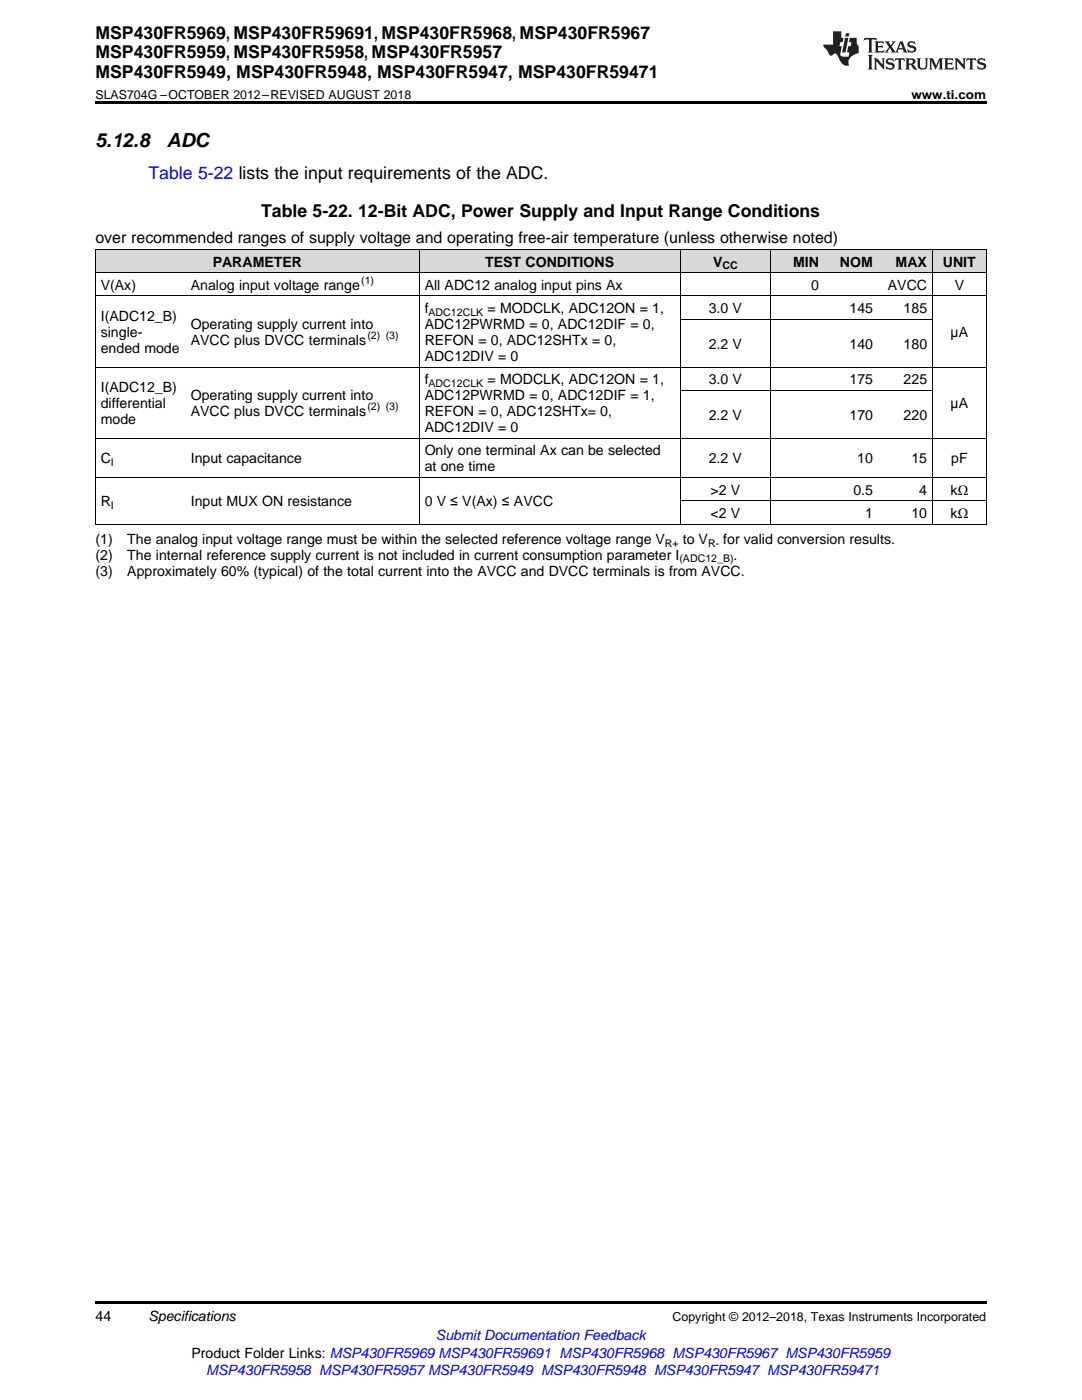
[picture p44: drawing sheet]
<svg xmlns="http://www.w3.org/2000/svg" width="216mm" height="279mm" viewBox="0 0 216 279" stroke-linecap="round" stroke-linejoin="round" font-family="sans-serif">
<defs><g id="words">
<g font-size="3.9">
<text x="19" y="29.3">5.12.8</text>
<text x="33.3" y="29.3">ADC</text>
</g>
<g font-size="3.5">
<text x="19" y="7.8">MSP430FR5969, MSP430FR59691, MSP430FR5968, MSP430FR5967</text>
<text x="19" y="11.6">MSP430FR5959, MSP430FR5958, MSP430FR5957</text>
<text x="19" y="15.5">MSP430FR5949, MSP430FR5948, MSP430FR5947, MSP430FR59471</text>
<text x="52.1" y="43.4">Table 5-22. 12-Bit ADC, Power Supply and Input Range Conditions</text>
</g>
<text font-size="3.5" fill="#00f" x="29.6" y="35.6">Table 5-22 lists the input requirements of the ADC.</text>
<text font-size="3.2" x="19" y="48.5">over recommended ranges of supply voltage and operating free-air temperature (unless otherwise noted)</text>
<g font-size="2.8">
<text x="42.4" y="53.2">PARAMETER</text>
<text x="96.8" y="53.2">TEST CONDITIONS</text>
<text x="142.3" y="53.2">V</text>
<text x="158.3" y="53.2">MIN</text>
<text x="167.6" y="53.2">NOM</text>
<text x="178.7" y="53.2">MAX</text>
<text x="188.1" y="53.2">UNIT</text>
<text x="20.1" y="57.9">V(Ax)</text>
<text x="38.1" y="57.9">Analog input voltage range</text>
<text x="84.7" y="57.9">All ADC12 analog input pins Ax</text>
<text x="161.9" y="57.9">0</text>
<text x="177.2" y="57.9">AVCC</text>
<text x="190.5" y="57.9">V</text>
<text x="20.1" y="64.1">I(ADC12_B)</text>
<text x="38.1" y="65.7">Operating supply current into</text>
<text x="84.7" y="62.5">f</text>
<text x="84.7" y="65.7">ADC12PWRMD = 0, ADC12DIF = 0,</text>
<text x="97.3" y="62.5">= MODCLK, ADC12ON = 1,</text>
<text x="141.4" y="62.5">3.0 V</text>
<text x="169.5" y="62.5">145</text>
<text x="180.3" y="62.5">185</text>
<text x="20.1" y="67.3">single-</text>
<text x="20.1" y="70.4">ended mode</text>
<text x="38.1" y="68.9">AVCC plus DVCC terminals</text>
<text x="84.7" y="68.9">REFON = 0, ADC12SHTx = 0,</text>
<text x="141.4" y="69.6">2.2 V</text>
<text x="169.5" y="69.6">140</text>
<text x="180.3" y="69.6">180</text>
<text x="189.7" y="67.3">µA</text>
<text x="84.7" y="72">ADC12DIV = 0</text>
<text x="84.7" y="76.7">f</text>
<text x="97.3" y="76.7">= MODCLK, ADC12ON = 1,</text>
<text x="141.4" y="76.7">3.0 V</text>
<text x="169.5" y="76.7">175</text>
<text x="180.3" y="76.7">225</text>
<text x="20.1" y="78.3">I(ADC12_B)</text>
<text x="20.1" y="81.5">differential</text>
<text x="38.1" y="79.9">Operating supply current into</text>
<text x="38.1" y="83">AVCC plus DVCC terminals</text>
<text x="84.7" y="79.9">ADC12PWRMD = 0, ADC12DIF = 1,</text>
<text x="84.7" y="83">REFON = 0, ADC12SHTx= 0,</text>
<text x="141.4" y="83.8">2.2 V</text>
<text x="169.5" y="83.8">170</text>
<text x="180.3" y="83.8">220</text>
<text x="189.7" y="81.5">µA</text>
<text x="20.1" y="84.6">mode</text>
<text x="84.7" y="86.2">ADC12DIV = 0</text>
<text x="20.1" y="92.5">C</text>
<text x="38.1" y="92.5">Input capacitance</text>
<text x="84.7" y="90.9">Only one terminal Ax can be selected</text>
<text x="84.7" y="94.1">at one time</text>
<text x="141.4" y="92.5">2.2 V</text>
<text x="171.1" y="92.5">10</text>
<text x="181.9" y="92.5">15</text>
<text x="189.8" y="92.5">pF</text>
<text x="20.1" y="101">R</text>
<text x="38.1" y="101">Input MUX ON resistance</text>
<text x="84.7" y="101">0 V ≤ V(Ax) ≤ AVCC</text>
<text x="141.8" y="98.7">&gt;2 V</text>
<text x="170.3" y="98.7">0.5</text>
<text x="183.4" y="98.7">4</text>
<text x="189.7" y="98.7">kΩ</text>
<text x="141.8" y="103.4">&lt;2 V</text>
<text x="172.6" y="103.4">1</text>
<text x="181.9" y="103.4">10</text>
<text x="189.7" y="103.4">kΩ</text>
<text x="19" y="108.5">(1)</text>
<text x="19" y="111.7">(2)</text>
<text x="25.4" y="108.5">The analog input voltage range must be within the selected reference voltage range V</text>
<text x="25.4" y="111.7">The internal reference supply current is not included in current consumption parameter I</text>
<text x="136.2" y="108.5">to V</text>
<text x="144.3" y="108.5">for valid conversion results.</text>
<text x="146.4" y="111.7">.</text>
<text x="19" y="114.9">(3)</text>
<text x="25.4" y="114.9">Approximately 60% (typical) of the total current into the AVCC and DVCC terminals is from AVCC.</text>
<text x="19" y="263.6">44</text>
<text x="29.6" y="263.6">Specifications</text>
<text x="38.2" y="270.9">Product Folder Links: MSP430FR5969 MSP430FR59691 MSP430FR5968 MSP430FR5967 MSP430FR5959</text>
</g>
<g font-size="2.8" fill="#00f">
<text x="87" y="267.4">Submit Documentation Feedback</text>
<text x="41.2" y="274.5">MSP430FR5958 MSP430FR5957 MSP430FR5949 MSP430FR5948 MSP430FR5947 MSP430FR59471</text>
</g>
<g font-size="2.5">
<text x="19" y="19.7">SLAS704G –OCTOBER 2012–REVISED AUGUST 2018</text>
<text x="181.9" y="19.7">www.ti.com</text>
<text x="134.2" y="263.6">Copyright © 2012–2018, Texas Instruments Incorporated</text>
</g>
<g font-size="2.1">
<text x="144.1" y="53.8">CC</text>
<text x="72.1" y="56.7">(1)</text>
<text x="85.5" y="63.1">ADC12CLK</text>
<text x="73.3" y="67.7">(2) (3)</text>
<text x="85.5" y="77.3">ADC12CLK</text>
<text x="73.3" y="81.9">(2) (3)</text>
<text x="22.1" y="93">I</text>
<text x="22.1" y="101.6">I</text>
<text x="132.7" y="109.1">R+</text>
<text x="135.6" y="112.3">(ADC12_B)</text>
<text x="141.3" y="109.1">R-</text>
</g>
</g></defs>
<g fill="#d8d8d8">
<path d="M19 49.8h18v4.7h-18z"/>
<path d="M37 49.8h46.7v4.7h-46.7z"/>
<path d="M83.7 49.8h52.1v4.7h-52.1z"/>
<path d="M135.8 49.8h17.9v4.7h-17.9z"/>
<path d="M153.7 49.8h10.8v4.7h-10.8z"/>
<path d="M164.5 49.8h10.8v4.7h-10.8z"/>
<path d="M175.3 49.8h10.8v4.7h-10.8z"/>
<path d="M186.1 49.8h10.7v4.7h-10.7z"/>
</g>
<path d="M19 20.2h177.8v.5h-177.8zM19 259.7h177.8v.5h-177.8z" fill="#000"/>
<g fill="none" stroke="#000" stroke-width=".2">
<path d="M19 59.1h177.8M19 54.4h177.8M19 49.8h177.8M19.1 49.8v54.8M83.6 49.8v54.8M135.7 49.8v54.8M153.7 49.8v54.8M186 49.8v54.8M196.8 49.8v54.8M19 73.3h177.8M135.8 77.9h50.3M135.8 63.7h50.3"/>
<path d="M19 95.3h177.8M19 87.4h177.8M135.8 99.9h61M19 104.6h177.8"/>
</g>
<g fill="#231f20">
<path d="M172.5 7.6l-.1 .5 .4-.2h.6v.1v2.1l-.2 .4h.9l-.2-.4v-2.1l.1-.1h.5l.5 .2-.2-.5zM174.5 8.3l.2 .3v1.5l-.2 .4h1.8l.2-.6a1.04 1.04 0 0 1-1.3 .2v-.7h.6l.3 .2v-.6l-.3 .2h-.6v-.6l.8-.1 .4 .3-.2-.5zM176.5 8.3l.9 1.1-.9 1.1h.8l-.2-.2 .4-.7 .5 .7-.2 .2h1.5l-.2-.2 .2-.4h.9l.1 .4-.2 .2h1l-.3-.3-.7-1.9h-.5l-.9 2-.8-1 .9-1h-.8l.1 .3-.4 .5-.3-.6 .1-.2zM179.7 8.6l.4 1h-.7zM181.3 8.4a.63 .63 0 0 0-.2 .7 .63 .63 0 0 0 .6 .4l.6 .2 .1 .2a.75 .75 0 0 1-.7 .4 .75 .75 0 0 1-.6-.5l.1 .7 .1-.1a1.11 1.11 0 0 0 1.5-.6 1.13 1.13 0 0 0-1.2-.8l-.1-.4a1.04 1.04 0 0 1 1.2 .2l-.2-.5-.2 .1-.4-.2zM173.2 10.9l.2 .4v2.2l-.2 .4h1l-.3-.4v-2.2l.3-.4zM174.3 11.6l.3 .4v1.5l-.3 .4h.8l-.2-.4v-1.3l1.5 1.7v-1.9l.2-.4h-.7l.2 .4v.9l-1.1-1.3zM177 11.8a.62 .62 0 0 0-.2 .7 .62 .62 0 0 0 .6 .4l.6 .1 .1 .3a.76 .76 0 0 1-.7 .3 .76 .76 0 0 1-.7-.4l.2 .7 .1-.1a1.11 1.11 0 0 0 1.5-.6 1.13 1.13 0 0 0-1.2-.8l-.1-.4a1.04 1.04 0 0 1 1.2 .2l-.2-.6-.2 .1-.5-.1zM178.7 11.6l-.2 .6a.61 .61 0 0 1 .8-.3v1.6l-.2 .4h.9l-.2-.4v-1.6a.63 .63 0 0 1 .7 .3l-.1-.6zM180.6 11.6l.3 .4v1.5l-.3 .4h1l-.2-.2-.1-.8 .6 .2a.76 .76 0 0 0 1.2 .7l-1-1a.58 .58 0 0 0 .6-.5 .58 .58 0 0 0-.5-.6zM181.4 11.9h.1a.45 .45 0 0 1 .5 .1 .45 .45 0 0 1 .1 .5l-.8 .2zM182.9 11.6l.2 .2a2.17 2.17 0 0 0 .3 1.9 .99 .99 0 0 0 1.6-.6v-1.1l.2-.4h-.7l.2 .2a1.92 1.92 0 0 1-.2 1.8 .6 .6 0 0 1-.9-.5v-1.1l.2-.4zM185.4 11.6l.2 .4v1.5l-.2 .4h.7l-.2-.4v-1.4l.8 1.8 .8-1.8v1.4l-.2 .4h.9l-.2-.4v-1.5l.2-.4h-.8l-.6 1.5-.6-1.5zM188.4 11.6l.2 .4v1.5l-.2 .4h1.8l.1-.6a1.04 1.04 0 0 1-1.2 .1v-.6h.5l.4 .2v-.6l-.4 .2h-.5v-.7h.8l.3 .3-.1-.6zM190.5 11.6l.2 .4v1.5l-.2 .4h.7l-.2-.4v-1.3l1.5 1.7v-1.9l.2-.4h-.7l.2 .4v.9l-1.1-1.3zM192.9 11.6l-.1 .6a.61 .61 0 0 1 .7-.3l.1 1.6-.3 .4h1l-.3-.4 .1-1.6a.63 .63 0 0 1 .7 .3l-.1-.6zM195.2 11.8a.62 .62 0 0 0-.2 .7 .62 .62 0 0 0 .6 .4l.6 .1 .1 .3a.76 .76 0 0 1-.7 .3 .76 .76 0 0 1-.6-.4l.1 .7 .1-.1a1.11 1.11 0 0 0 1.6-.6 1.13 1.13 0 0 0-1.3-.8l-.1-.4a1.04 1.04 0 0 1 1.2 .2l-.1-.6-.2 .1-.5-.1z"/>
<path d="M166.2 6.3v2.6h-1.9v.4l.8 .9a.91 .91 0 0 0 1 .8 .56 .56 0 0 1 .5-.3 .56 .56 0 0 1 .5 .3l.4 .8a1.53 1.53 0 0 0 1.9 1.2 1.54 1.54 0 0 1 1-2.1l.9-.3v-1.4a1.52 1.52 0 0 1-.4-1.6h-1.3l-.2 .8h.5l-.2 .8h-.5l-.1 1v.2l.4 .1-.2 .8a1.93 1.93 0 0 1-1.6-.3l.3-1.8h-.5l.2-.8h.4l.2-.8h-.4v-1.3zM168.6 7.6l-.6 2.9h.7l.6-2.9zM168.8 6.6l-.1 .7h.6l.2-.7z"/>
</g>
<use href="#words"/>
</svg>
